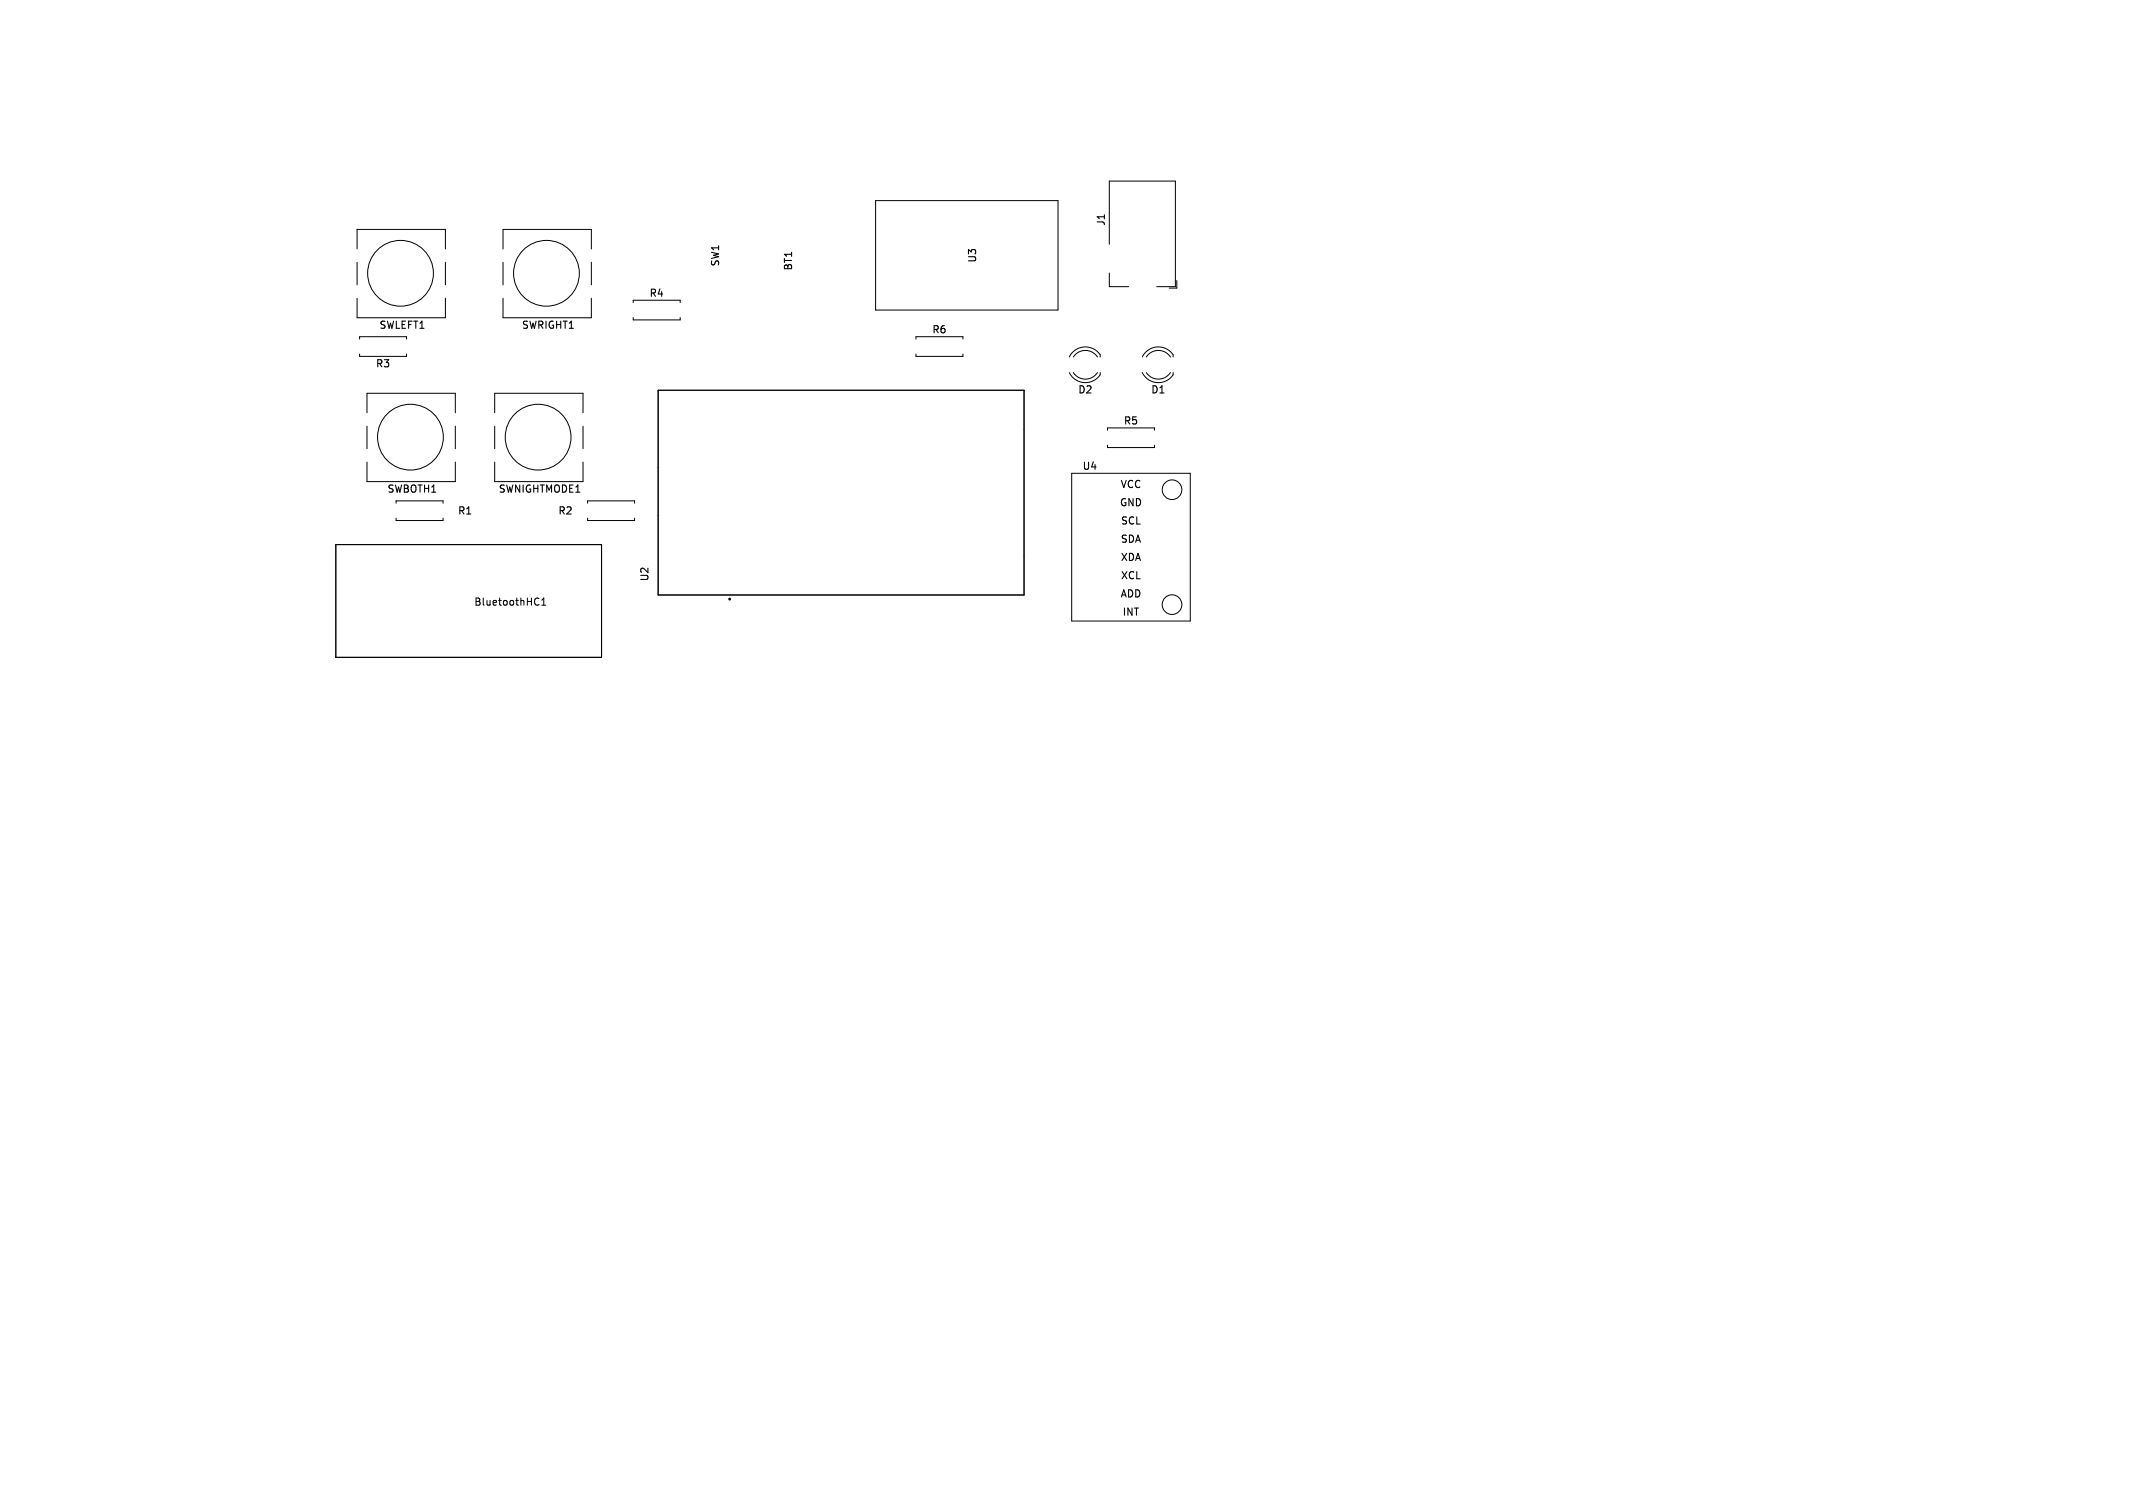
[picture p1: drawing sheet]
<svg xmlns="http://www.w3.org/2000/svg" width="297mm" height="210mm" viewBox="0 0 297 210" stroke-linecap="round" stroke-linejoin="round" font-family="sans-serif">
<defs><g id="words">
<g font-size="1.4">
<text x="154" y="31.5" transform="rotate(-90 154 31.5)">J1</text>
<text x="90.4" y="41.5">R4</text>
<text x="100.3" y="37.2" transform="rotate(-90 100.3 37.2)">SW1</text>
<text x="110.4" y="37.7" transform="rotate(-90 110.4 37.7)">BT1</text>
<text x="136.1" y="36.6" transform="rotate(-90 136.1 36.6)">U3</text>
<text x="52.8" y="45.9">SWLEFT1</text>
<text x="72.6" y="45.9">SWRIGHT1</text>
<text x="129.7" y="46.6">R6</text>
<text x="52.3" y="51.3">R3</text>
<text x="150.1" y="54.9">D2</text>
<text x="156.4" y="59.3">R5</text>
<text x="160.2" y="54.9">D1</text>
<text x="150.7" y="65.6">U4</text>
<text x="53.9" y="68.8">SWBOTH1</text>
<text x="63.7" y="71.8">R1</text>
<text x="69.4" y="68.8">SWNIGHTMODE1</text>
<text x="77.7" y="71.8">R2</text>
<text x="155.9" y="70.7">GND</text>
<text x="156" y="68.1">VCC</text>
<text x="156" y="75.7">SDA</text>
<text x="156" y="73.2">SCL</text>
<text x="90.4" y="81" transform="rotate(-90 90.4 81)">U2</text>
<text x="156" y="83.4">ADD</text>
<text x="156" y="78.3">XDA</text>
<text x="156" y="80.8">XCL</text>
<text x="66" y="84.4">BluetoothHC1</text>
<text x="156.2" y="85.9">INT</text>
</g>
</g></defs>
<g fill="none" stroke="#000" stroke-width=".14">
<path d="M49.7 34.7v-2.8h12.3v2.8M49.7 36.5v3.2M62 36.5v3.2M70 34.7v-2.8h12.3v2.8M70 36.5v3.2M82.3 36.5v3.2M121.9 27.9h25.4v15.3h-25.4zM154.5 34v-8.8h9.2v14.7h-2.6M154.5 38v1.9h2.7M163.9 39.1v1h-1.1M49.7 41.5v2.8h12.3v-2.8M50.1 47.2v-.3h6.5v.3"/>
<path d="M50.1 49.3v.3h6.5v-.3M51.1 57.5v-2.7h12.3v2.7M51.1 59.3v3.2M63.4 59.3v3.2M68.9 57.5v-2.7h12.3v2.7M68.9 59.3v3.2M70 41.5v2.8h12.3v-2.8M81.2 59.3v3.2M88.2 42.1v-.3h6.5v.3M88.2 44.2v.4h6.5v-.4M91.6 54.3h51v28.6h-51zM127.5 47.2v-.3h6.6v.3"/>
<path d="M127.5 49.3v.3h6.6v-.3M148.9 49.7a2.49 2.49 0 0 1 4.3-.3v.3M149.4 49.7a2 2 0 0 1 3.4 0M152.8 51.9a2 2 0 0 1-3.4 0M153.2 51.9a1.35 1.35 0 0 1-1 1.1 2.49 2.49 0 0 1-3.3-1.1M154.2 59.9v-.3h6.5v.3M159 49.7a2.49 2.49 0 0 1 4.3-.3v.3M159.6 49.7a2 2 0 0 1 3.4 0M163 51.9a2 2 0 0 1-3.4 0M163.3 51.9a1.35 1.35 0 0 1-.9 1.1 2.49 2.49 0 0 1-3.4-1.1M46.8 75.8h37v15.7h-37zM51.1 64.3v2.8h12.3v-2.8"/>
<path d="M55.2 72.2v.3h6.5v-.3M55.2 70.1v-.4h6.5v.4M68.9 64.3v2.8h12.3v-2.8M81.8 72.2v.3h6.6v-.3M81.8 70.1v-.4h6.6v.4M149.2 65.9h16.5v20.6h-16.5zM154.2 62v.3h6.5v-.3M75.4 84.3h.6M75.5 83.5l.2-.2v1"/>
<circle cx="55.8" cy="38.1" r="4.6"/>
<circle cx="76.1" cy="38.1" r="4.6"/>
<circle cx="57.1" cy="60.9" r="4.6"/>
<circle cx="74.9" cy="60.9" r="4.6"/>
<circle cx="163.2" cy="68.2" r="1.37"/>
<circle cx="163.2" cy="84.2" r="1.37"/>
</g>
<circle cx="101.6" cy="83.4" r=".1" fill="none" stroke="#000" stroke-width=".2"/>
<use href="#words"/>
</svg>
